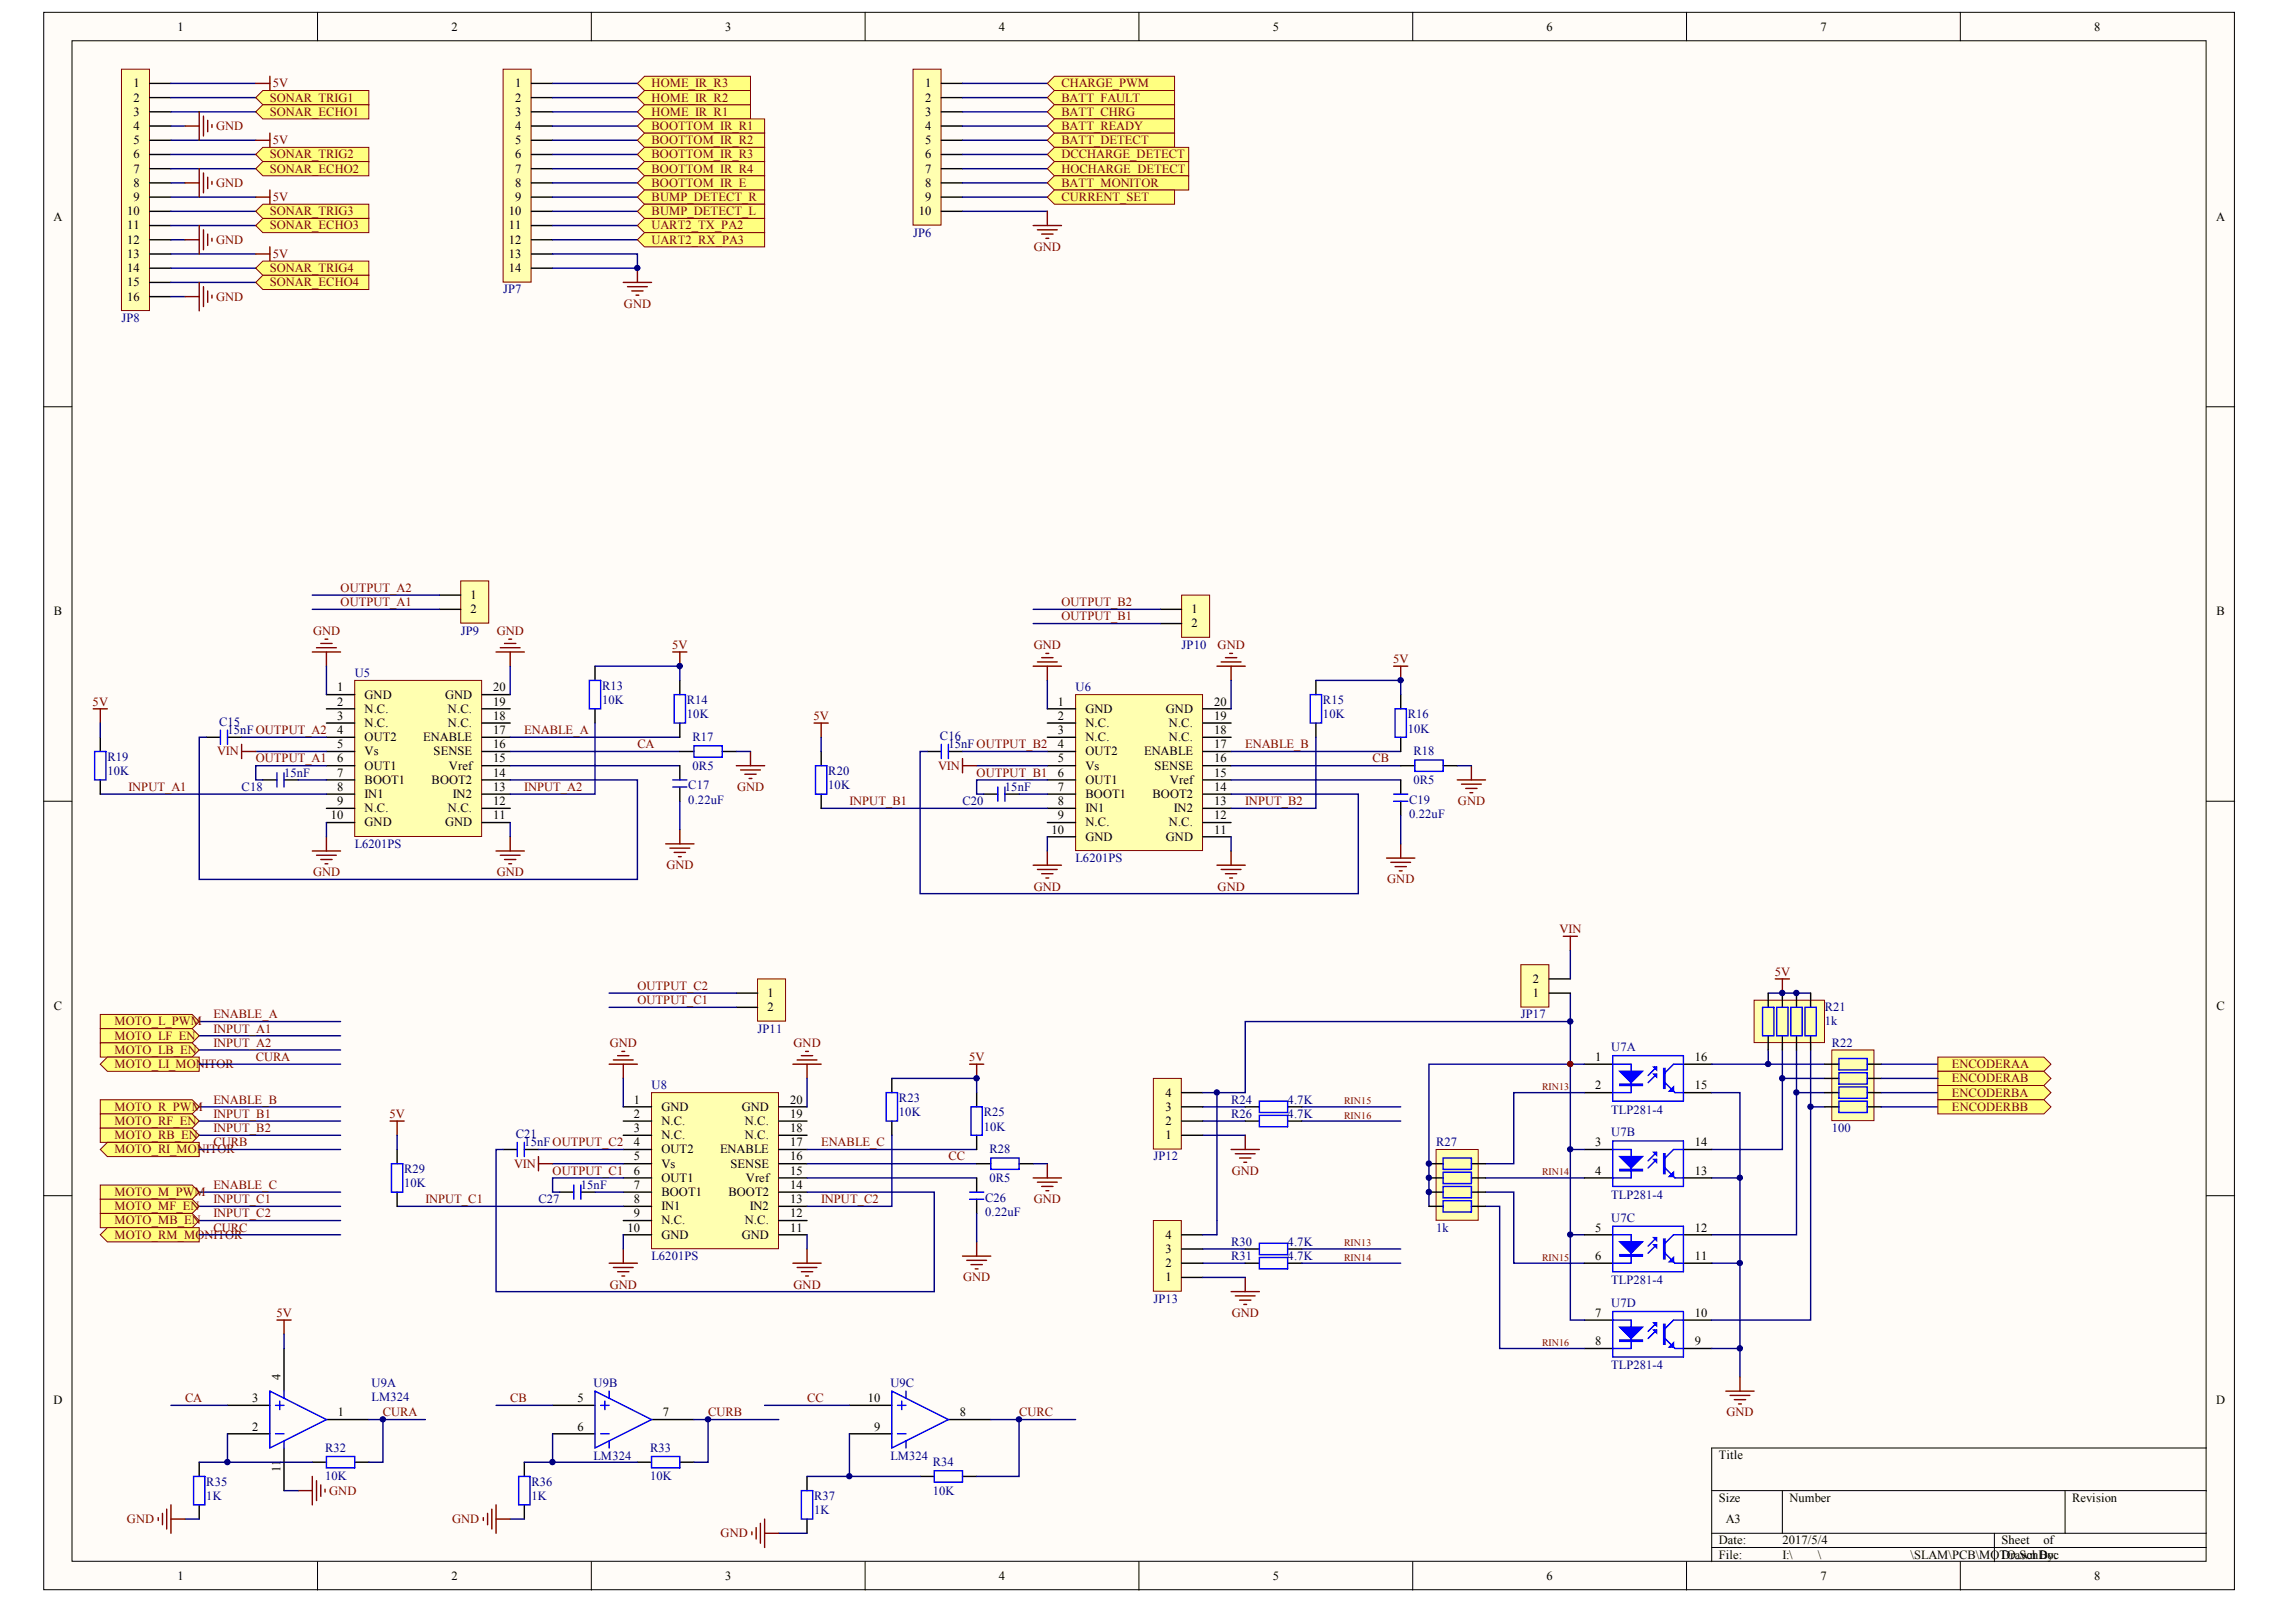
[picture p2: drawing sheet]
<svg xmlns="http://www.w3.org/2000/svg" width="289mm" height="202mm" viewBox="0 0 289 202" stroke-linecap="round" stroke-linejoin="round" font-family="sans-serif">
<defs><g id="words">
<g font-size="1.6">
<text x="22.4" y="3.8">1</text>
<text x="56.8" y="3.8">2</text>
<text x="91.3" y="3.8">3</text>
<text x="125.8" y="3.8">4</text>
<text x="160.2" y="3.8">5</text>
<text x="194.7" y="3.8">6</text>
<text x="229.2" y="3.8">7</text>
<text x="263.6" y="3.8">8</text>
<text x="16.8" y="11">1</text>
<text x="64.9" y="11">1</text>
<text x="116.5" y="11">1</text>
<text x="16.8" y="12.8">2</text>
<text x="16.8" y="14.6">3</text>
<text x="16.8" y="16.4">4</text>
<text x="64.9" y="12.8">2</text>
<text x="64.9" y="14.6">3</text>
<text x="64.9" y="16.4">4</text>
<text x="116.5" y="12.8">2</text>
<text x="116.5" y="14.6">3</text>
<text x="116.5" y="16.4">4</text>
<text x="16.8" y="18.1">5</text>
<text x="16.8" y="19.9">6</text>
<text x="16.8" y="21.7">7</text>
<text x="16.8" y="23.5">8</text>
<text x="64.9" y="18.1">5</text>
<text x="64.9" y="19.9">6</text>
<text x="64.9" y="21.7">7</text>
<text x="64.9" y="23.5">8</text>
<text x="116.5" y="18.1">5</text>
<text x="116.5" y="19.9">6</text>
<text x="116.5" y="21.7">7</text>
<text x="116.5" y="23.5">8</text>
<text x="6.8" y="27.8">A</text>
<text x="16" y="27.1">10</text>
<text x="16" y="28.9">11</text>
<text x="16.8" y="25.3">9</text>
<text x="64.1" y="27.1">10</text>
<text x="64.1" y="28.9">11</text>
<text x="64.9" y="25.3">9</text>
<text x="115.7" y="27.1">10</text>
<text x="116.5" y="25.3">9</text>
<text x="279" y="27.8">A</text>
<text x="16" y="30.7">12</text>
<text x="16" y="32.5">13</text>
<text x="16" y="34.2">14</text>
<text x="64.1" y="30.7">12</text>
<text x="64.1" y="32.5">13</text>
<text x="64.1" y="34.2">14</text>
<text x="16" y="36">15</text>
<text x="16" y="37.8">16</text>
<text x="6.8" y="77.4">B</text>
<text x="59.2" y="75.4">1</text>
<text x="59.2" y="77.2">2</text>
<text x="150" y="77.2">1</text>
<text x="279" y="77.4">B</text>
<text x="150" y="79">2</text>
<text x="42.4" y="87">1</text>
<text x="42.4" y="88.8">2</text>
<text x="45.9" y="87.9">GND</text>
<text x="45.9" y="89.7">N.C.</text>
<text x="56" y="87.9">GND</text>
<text x="56.4" y="89.7">N.C.</text>
<text x="62.1" y="88.8">19</text>
<text x="62.1" y="87">20</text>
<text x="133.2" y="88.8">1</text>
<text x="136.7" y="89.7">GND</text>
<text x="146.8" y="89.7">GND</text>
<text x="152.9" y="88.8">20</text>
<text x="42.4" y="90.6">3</text>
<text x="42.4" y="92.4">4</text>
<text x="42.4" y="94.2">5</text>
<text x="42.4" y="96">6</text>
<text x="45.9" y="91.5">N.C.</text>
<text x="45.9" y="93.3">OUT2</text>
<text x="45.9" y="95.1">Vs</text>
<text x="53.3" y="93.3">ENABLE</text>
<text x="54.6" y="95.1">SENSE</text>
<text x="56.4" y="91.5">N.C.</text>
<text x="62.1" y="96">15</text>
<text x="62.1" y="94.2">16</text>
<text x="62.1" y="92.4">17</text>
<text x="62.1" y="90.6">18</text>
<text x="133.2" y="90.6">2</text>
<text x="133.2" y="92.4">3</text>
<text x="133.2" y="94.2">4</text>
<text x="133.2" y="96">5</text>
<text x="136.7" y="91.5">N.C.</text>
<text x="136.7" y="93.3">N.C.</text>
<text x="136.7" y="95.1">OUT2</text>
<text x="144" y="95.1">ENABLE</text>
<text x="147.2" y="93.3">N.C.</text>
<text x="147.2" y="91.5">N.C.</text>
<text x="152.9" y="96">16</text>
<text x="152.9" y="94.2">17</text>
<text x="152.9" y="92.4">18</text>
<text x="152.9" y="90.6">19</text>
<text x="42.4" y="97.8">7</text>
<text x="42.4" y="99.5">8</text>
<text x="42.4" y="101.3">9</text>
<text x="45.9" y="96.9">OUT1</text>
<text x="45.9" y="98.7">BOOT1</text>
<text x="45.9" y="100.4">IN1</text>
<text x="54.3" y="98.7">BOOT2</text>
<text x="56.5" y="96.9">Vref</text>
<text x="57" y="100.4">IN2</text>
<text x="62.1" y="101.3">12</text>
<text x="62.1" y="99.5">13</text>
<text x="62.1" y="97.8">14</text>
<text x="133.2" y="97.8">6</text>
<text x="133.2" y="99.5">7</text>
<text x="133.2" y="101.3">8</text>
<text x="136.7" y="96.9">Vs</text>
<text x="136.7" y="98.7">OUT1</text>
<text x="136.7" y="100.4">BOOT1</text>
<text x="145.1" y="100.4">BOOT2</text>
<text x="145.3" y="96.9">SENSE</text>
<text x="147.3" y="98.7">Vref</text>
<text x="152.9" y="101.3">13</text>
<text x="152.9" y="99.5">14</text>
<text x="152.9" y="97.8">15</text>
<text x="41.6" y="103.1">10</text>
<text x="45.9" y="102.2">N.C.</text>
<text x="45.9" y="104">GND</text>
<text x="56" y="104">GND</text>
<text x="56.4" y="102.2">N.C.</text>
<text x="62.1" y="103.1">11</text>
<text x="132.4" y="104.9">10</text>
<text x="133.2" y="103.1">9</text>
<text x="136.7" y="102.2">IN1</text>
<text x="136.7" y="104">N.C.</text>
<text x="136.7" y="105.8">GND</text>
<text x="146.8" y="105.8">GND</text>
<text x="147.2" y="104">N.C.</text>
<text x="147.8" y="102.2">IN2</text>
<text x="152.9" y="104.9">11</text>
<text x="152.9" y="103.1">12</text>
<text x="96.6" y="125.5">1</text>
<text x="193" y="125.5">1</text>
<text x="193" y="123.7">2</text>
<text x="6.8" y="127.1">C</text>
<text x="96.6" y="127.3">2</text>
<text x="279" y="127.1">C</text>
<text x="200.8" y="133.5">1</text>
<text x="200.8" y="137.1">2</text>
<text x="213.4" y="133.5">16</text>
<text x="213.4" y="137.1">15</text>
<text x="79.8" y="138.9">1</text>
<text x="79.8" y="140.7">2</text>
<text x="79.8" y="142.5">3</text>
<text x="83.3" y="139.8">GND</text>
<text x="83.3" y="141.6">N.C.</text>
<text x="83.3" y="143.4">N.C.</text>
<text x="93.4" y="139.8">GND</text>
<text x="93.8" y="143.4">N.C.</text>
<text x="93.8" y="141.6">N.C.</text>
<text x="99.5" y="142.5">18</text>
<text x="99.5" y="140.7">19</text>
<text x="99.5" y="138.9">20</text>
<text x="146.7" y="143.4">1</text>
<text x="146.7" y="141.6">2</text>
<text x="146.7" y="139.8">3</text>
<text x="146.7" y="138">4</text>
<text x="79.8" y="144.3">4</text>
<text x="79.8" y="146.1">5</text>
<text x="79.8" y="147.9">6</text>
<text x="79.8" y="149.6">7</text>
<text x="83.3" y="145.2">OUT2</text>
<text x="83.3" y="147">Vs</text>
<text x="83.3" y="148.8">OUT1</text>
<text x="90.7" y="145.2">ENABLE</text>
<text x="92" y="147">SENSE</text>
<text x="93.9" y="148.8">Vref</text>
<text x="99.5" y="149.6">14</text>
<text x="99.5" y="147.9">15</text>
<text x="99.5" y="146.1">16</text>
<text x="99.5" y="144.3">17</text>
<text x="200.8" y="144.3">3</text>
<text x="200.8" y="147.9">4</text>
<text x="213.4" y="144.3">14</text>
<text x="213.4" y="147.9">13</text>
<text x="79" y="155">10</text>
<text x="79.8" y="151.4">8</text>
<text x="79.8" y="153.2">9</text>
<text x="83.3" y="150.5">BOOT1</text>
<text x="83.3" y="152.3">IN1</text>
<text x="83.3" y="154.1">N.C.</text>
<text x="83.3" y="155.9">GND</text>
<text x="91.7" y="150.5">BOOT2</text>
<text x="93.4" y="155.9">GND</text>
<text x="93.8" y="154.1">N.C.</text>
<text x="94.4" y="152.3">IN2</text>
<text x="99.5" y="155">11</text>
<text x="99.5" y="153.2">12</text>
<text x="99.5" y="151.4">13</text>
<text x="146.7" y="155.9">4</text>
<text x="200.8" y="155">5</text>
<text x="213.4" y="155">12</text>
<text x="146.7" y="161.3">1</text>
<text x="146.7" y="159.5">2</text>
<text x="146.7" y="157.7">3</text>
<text x="200.8" y="158.6">6</text>
<text x="213.4" y="158.6">11</text>
<text x="200.8" y="165.7">7</text>
<text x="213.4" y="165.7">10</text>
<text x="35.3" y="173.7" transform="rotate(-90 35.3 173.7)">4</text>
<text x="200.8" y="169.3">8</text>
<text x="213.4" y="169.3">9</text>
<text x="6.7" y="176.7">D</text>
<text x="31.8" y="176.5">3</text>
<text x="42.5" y="178.3">1</text>
<text x="72.7" y="176.5">5</text>
<text x="83.4" y="178.3">7</text>
<text x="109.3" y="176.5">10</text>
<text x="120.8" y="178.3">8</text>
<text x="279" y="176.7">D</text>
<text x="31.8" y="180.1">2</text>
<text x="35.3" y="185.3" transform="rotate(-90 35.3 185.3)">11</text>
<text x="72.7" y="180.1">6</text>
<text x="110.1" y="180.1">9</text>
<text x="216.4" y="183.7">Title</text>
<text x="216.4" y="189">Size</text>
<text x="217.3" y="191.7">A3</text>
<text x="225.3" y="189">Number</text>
<text x="260.9" y="189">Revision</text>
<text x="216.4" y="194.4">Date:</text>
<text x="216.4" y="196.2">File:</text>
<text x="224.4" y="194.4">2017/5/4</text>
<text x="224.4" y="196.2">I:\</text>
<text x="228.9" y="196.2">\</text>
<text x="240.5" y="196.2">\SLAM\PCB\MOTDrawn Byc</text>
<text x="252" y="194.4">Sheet</text>
<text x="252.7" y="196.2">O.SchDo:</text>
<text x="257.2" y="194.4">of</text>
<text x="22.4" y="198.9">1</text>
<text x="56.8" y="198.9">2</text>
<text x="91.3" y="198.9">3</text>
<text x="125.8" y="198.9">4</text>
<text x="160.2" y="198.9">5</text>
<text x="194.7" y="198.9">6</text>
<text x="229.2" y="198.9">7</text>
<text x="263.6" y="198.9">8</text>
</g>
<g font-size="1.6" fill="#800000">
<text x="34.3" y="11">5V</text>
<text x="82" y="11">HOME_IR_R3</text>
<text x="133.6" y="11">CHARGE_PWM</text>
<text x="27.2" y="16.4">GND</text>
<text x="34" y="12.8">SONAR_TRIG1</text>
<text x="34" y="14.6">SONAR_ECHO1</text>
<text x="82" y="14.6">HOME_IR_R1</text>
<text x="82" y="12.8">HOME_IR_R2</text>
<text x="82" y="16.4">BOOTTOM_IR_R1</text>
<text x="133.6" y="12.8">BATT_FAULT</text>
<text x="133.6" y="14.6">BATT_CHRG</text>
<text x="133.6" y="16.4">BATT_READY</text>
<text x="27.2" y="23.5">GND</text>
<text x="34" y="19.9">SONAR_TRIG2</text>
<text x="34" y="21.7">SONAR_ECHO2</text>
<text x="34.3" y="18.1">5V</text>
<text x="82" y="18.1">BOOTTOM_IR_R2</text>
<text x="82" y="19.9">BOOTTOM_IR_R3</text>
<text x="82" y="21.7">BOOTTOM_IR_R4</text>
<text x="82" y="23.5">BOOTTOM_IR_E</text>
<text x="133.6" y="18.1">BATT_DETECT</text>
<text x="133.6" y="19.9">DCCHARGE_DETECT</text>
<text x="133.6" y="21.7">HOCHARGE_DETECT</text>
<text x="133.6" y="23.5">BATT_MONITOR</text>
<text x="34" y="27.1">SONAR_TRIG3</text>
<text x="34" y="28.9">SONAR_ECHO3</text>
<text x="34.3" y="25.3">5V</text>
<text x="82" y="25.3">BUMP_DETECT_R</text>
<text x="82" y="27.1">BUMP_DETECT_L</text>
<text x="82" y="28.9">UART2_TX_PA2</text>
<text x="133.6" y="25.3">CURRENT_SET</text>
<text x="27.2" y="30.7">GND</text>
<text x="34" y="34.2">SONAR_TRIG4</text>
<text x="34.3" y="32.5">5V</text>
<text x="82" y="30.7">UART2_RX_PA3</text>
<text x="130.2" y="31.6">GND</text>
<text x="27.2" y="37.8">GND</text>
<text x="34" y="36">SONAR_ECHO4</text>
<text x="78.6" y="38.7">GND</text>
<text x="42.9" y="76.3">OUTPUT_A1</text>
<text x="42.9" y="74.5">OUTPUT_A2</text>
<text x="133.6" y="76.3">OUTPUT_B2</text>
<text x="39.4" y="79.9">GND</text>
<text x="62.5" y="79.9">GND</text>
<text x="84.6" y="81.7">5V</text>
<text x="130.2" y="81.7">GND</text>
<text x="133.6" y="78.1">OUTPUT_B1</text>
<text x="153.3" y="81.7">GND</text>
<text x="175.4" y="83.4">5V</text>
<text x="11.7" y="88.8">5V</text>
<text x="27.3" y="95.1">VIN</text>
<text x="32.2" y="96">OUTPUT_A1</text>
<text x="66" y="92.4">ENABLE_A</text>
<text x="80.2" y="94.2">CA</text>
<text x="102.4" y="90.6">5V</text>
<text x="156.8" y="94.2">ENABLE_B</text>
<text x="172.8" y="96">CB</text>
<text x="16.2" y="99.5">INPUT_A1</text>
<text x="66" y="99.5">INPUT_A2</text>
<text x="92.8" y="99.6">GND</text>
<text x="106.9" y="101.3">INPUT_B1</text>
<text x="118.1" y="96.9">VIN</text>
<text x="123" y="97.8">OUTPUT_B1</text>
<text x="156.8" y="101.3">INPUT_B2</text>
<text x="183.5" y="101.4">GND</text>
<text x="39.4" y="110.3">GND</text>
<text x="62.5" y="110.3">GND</text>
<text x="83.9" y="109.4">GND</text>
<text x="130.2" y="112.1">GND</text>
<text x="153.3" y="112.1">GND</text>
<text x="174.6" y="111.2">GND</text>
<text x="196.3" y="117.4">VIN</text>
<text x="80.2" y="124.6">OUTPUT_C2</text>
<text x="223.4" y="122.8">5V</text>
<text x="14.4" y="129.1">MOTO_L_PWM</text>
<text x="14.4" y="130.9">MOTO_LF_EN</text>
<text x="26.9" y="130">INPUT_A1</text>
<text x="26.9" y="131.8">INPUT_A2</text>
<text x="26.9" y="128.2">ENABLE_A</text>
<text x="76.8" y="131.8">GND</text>
<text x="80.2" y="126.4">OUTPUT_C1</text>
<text x="99.9" y="131.8">GND</text>
<text x="14.4" y="132.6">MOTO_LB_EN</text>
<text x="14.4" y="134.4">MOTO_LI_MONITOR</text>
<text x="32.2" y="133.5">CURA</text>
<text x="122" y="133.5">5V</text>
<text x="245.7" y="134.4">ENCODERAA</text>
<text x="245.7" y="136.2">ENCODERAB</text>
<text x="14.4" y="139.8">MOTO_R_PWM</text>
<text x="14.4" y="141.6">MOTO_RF_EN</text>
<text x="14.4" y="143.4">MOTO_RB_EN</text>
<text x="26.9" y="140.7">INPUT_B1</text>
<text x="26.9" y="142.5">INPUT_B2</text>
<text x="26.9" y="138.9">ENABLE_B</text>
<text x="49" y="140.7">5V</text>
<text x="245.7" y="138">ENCODERBA</text>
<text x="245.7" y="139.8">ENCODERBB</text>
<text x="14.4" y="145.2">MOTO_RI_MONITOR</text>
<text x="26.9" y="149.6">ENABLE_C</text>
<text x="26.9" y="144.3">CURB</text>
<text x="64.7" y="147">VIN</text>
<text x="69.6" y="147.9">OUTPUT_C1</text>
<text x="103.4" y="144.3">ENABLE_C</text>
<text x="119.4" y="146.1">CC</text>
<text x="155.1" y="147.9">GND</text>
<text x="14.4" y="150.5">MOTO_M_PWM</text>
<text x="14.4" y="152.3">MOTO_MF_EN</text>
<text x="14.4" y="154.1">MOTO_MB_EN</text>
<text x="14.4" y="155.9">MOTO_RM_MONITOR</text>
<text x="26.9" y="151.4">INPUT_C1</text>
<text x="26.9" y="153.2">INPUT_C2</text>
<text x="26.9" y="155">CURC</text>
<text x="53.6" y="151.4">INPUT_C1</text>
<text x="103.4" y="151.4">INPUT_C2</text>
<text x="130.2" y="151.5">GND</text>
<text x="121.3" y="161.3">GND</text>
<text x="34.8" y="165.7">5V</text>
<text x="76.8" y="162.2">GND</text>
<text x="99.9" y="162.2">GND</text>
<text x="155.1" y="165.8">GND</text>
<text x="23.3" y="176.5">CA</text>
<text x="48.2" y="178.3">CURA</text>
<text x="64.2" y="176.5">CB</text>
<text x="89.1" y="178.3">CURB</text>
<text x="101.6" y="176.5">CC</text>
<text x="128.3" y="178.3">CURC</text>
<text x="217.4" y="178.3">GND</text>
<text x="16" y="191.7">GND</text>
<text x="41.5" y="188.1">GND</text>
<text x="56.9" y="191.7">GND</text>
<text x="90.7" y="193.5">GND</text>
</g>
<g font-size="1.6" fill="#000080">
<text x="114.9" y="29.8">JP6</text>
<text x="15.3" y="40.5">JP8</text>
<text x="63.3" y="36.9">JP7</text>
<text x="58" y="79.9">JP9</text>
<text x="148.8" y="81.7">JP10</text>
<text x="44.7" y="85.2">U5</text>
<text x="75.8" y="86.8">R13</text>
<text x="75.8" y="88.6">10K</text>
<text x="86.5" y="88.6">R14</text>
<text x="135.4" y="87">U6</text>
<text x="166.6" y="88.6">R15</text>
<text x="13.5" y="95.8">R19</text>
<text x="27.6" y="91.3">C15</text>
<text x="28.6" y="92.4">15nF OUTPUT_A2</text>
<text x="86.5" y="90.4">10K</text>
<text x="87.2" y="93.3">R17</text>
<text x="118.3" y="93.1">C16</text>
<text x="119.4" y="94.2">15nF OUTPUT_B2</text>
<text x="166.6" y="90.4">10K</text>
<text x="177.2" y="90.4">R16</text>
<text x="177.2" y="92.2">10K</text>
<text x="177.9" y="95.1">R18</text>
<text x="13.5" y="97.6">10K</text>
<text x="30.4" y="99.5">C18</text>
<text x="35.8" y="97.8">15nF</text>
<text x="86.7" y="99.4">C17</text>
<text x="86.7" y="101.2">0.22uF</text>
<text x="87.2" y="96.9">0R5</text>
<text x="104.3" y="97.6">R20</text>
<text x="104.3" y="99.4">10K</text>
<text x="121.2" y="101.3">C20</text>
<text x="126.5" y="99.5">15nF</text>
<text x="177.4" y="101.2">C19</text>
<text x="177.9" y="98.7">0R5</text>
<text x="44.7" y="106.7">L6201PS</text>
<text x="177.4" y="102.9">0.22uF</text>
<text x="135.4" y="108.5">L6201PS</text>
<text x="95.4" y="130">JP11</text>
<text x="191.5" y="128.2">JP17</text>
<text x="229.7" y="127.3">R21</text>
<text x="229.7" y="129.1">1k</text>
<text x="230.6" y="131.8">R22</text>
<text x="82" y="137.1">U8</text>
<text x="202.9" y="132.3">U7A</text>
<text x="64.9" y="143.2">C21</text>
<text x="113.2" y="138.7">R23</text>
<text x="113.2" y="140.5">10K</text>
<text x="123.8" y="140.5">R25</text>
<text x="123.8" y="142.3">10K</text>
<text x="155" y="138.9">R24</text>
<text x="155" y="140.7">R26</text>
<text x="162.1" y="138.9">4.7K</text>
<text x="162.1" y="140.7">4.7K</text>
<text x="202.9" y="140.2">TLP281-4</text>
<text x="202.9" y="143">U7B</text>
<text x="230.6" y="142.5">100</text>
<text x="50.9" y="147.7">R29</text>
<text x="50.9" y="149.5">10K</text>
<text x="66" y="144.3">15nF OUTPUT_C2</text>
<text x="73.1" y="149.6">15nF</text>
<text x="124.6" y="145.2">R28</text>
<text x="124.6" y="148.8">0R5</text>
<text x="145.2" y="146.1">JP12</text>
<text x="180.8" y="144.3">R27</text>
<text x="67.8" y="151.4">C27</text>
<text x="124" y="151.3">C26</text>
<text x="124" y="153">0.22uF</text>
<text x="180.8" y="155">1k</text>
<text x="202.9" y="150.9">TLP281-4</text>
<text x="202.9" y="153.8">U7C</text>
<text x="82" y="158.6">L6201PS</text>
<text x="155" y="156.8">R30</text>
<text x="155" y="158.6">R31</text>
<text x="162.1" y="156.8">4.7K</text>
<text x="162.1" y="158.6">4.7K</text>
<text x="202.9" y="161.6">TLP281-4</text>
<text x="145.2" y="164">JP13</text>
<text x="202.9" y="164.5">U7D</text>
<text x="202.9" y="172.4">TLP281-4</text>
<text x="46.8" y="174.5">U9A</text>
<text x="46.8" y="176.3">LM324</text>
<text x="74.7" y="174.5">U9B</text>
<text x="112.1" y="174.5">U9C</text>
<text x="40.9" y="182.7">R32</text>
<text x="74.7" y="183.8">LM324</text>
<text x="81.8" y="182.7">R33</text>
<text x="112.1" y="183.8">LM324</text>
<text x="117.4" y="184.5">R34</text>
<text x="26" y="187">R35</text>
<text x="26" y="188.8">1K</text>
<text x="40.9" y="186.3">10K</text>
<text x="66.9" y="187">R36</text>
<text x="66.9" y="188.8">1K</text>
<text x="81.8" y="186.3">10K</text>
<text x="102.5" y="188.8">R37</text>
<text x="102.5" y="190.6">1K</text>
<text x="117.4" y="188.1">10K</text>
</g>
<g font-size="1.3" fill="#800000">
<text x="194.1" y="137.2">RIN13</text>
<text x="169.2" y="139">RIN15</text>
<text x="169.2" y="140.8">RIN16</text>
<text x="194.1" y="147.9">RIN14</text>
<text x="169.2" y="156.9">RIN13</text>
<text x="169.2" y="158.7">RIN14</text>
<text x="194.1" y="158.7">RIN15</text>
<text x="194.1" y="169.4">RIN16</text>
</g>
</g></defs>
<g fill="#fffcf8" stroke="#000" stroke-width=".13">
<path d="M5.5 1.6h275.8v198.5h-275.8z"/>
<path d="M9.1 5.1h268.6v191.4h-268.6z"/>
</g>
<g fill="none" stroke="#000" stroke-width=".13">
<path d="M40 1.6v3.5M74.4 1.6v3.5M108.9 1.6v3.5M143.4 1.6v3.5M177.9 1.6v3.5M212.3 1.6v3.5M246.8 1.6v3.5M5.5 51.2h3.6M277.8 51.2h3.5M5.5 100.8h3.6M277.8 100.8h3.5M5.5 150.5h3.6"/>
<path d="M277.8 150.5h3.5M40 196.6v3.5M74.4 196.6v3.5M108.9 196.6v3.5M143.4 196.6v3.5M177.9 196.6v3.5M212.3 196.6v3.5M215.5 187.6h62.3M215.5 193h62.3M215.5 194.8h62.3M224.4 187.6v5.4M246.8 196.6v3.5"/>
<path d="M251.1 193v3.6M260 187.6v5.4M277.8 182.3h-62.3v14.3"/>
</g>
<circle cx="197.7" cy="133.9" r=".33" fill="#000080" stroke="#000080" stroke-width=".13"/>
<path d="M44.7 85.6h15.9v19.7h-15.9z" fill="#ffffb0" stroke="#800000" stroke-width=".13"/>
<g fill="none" stroke="#000" stroke-width=".18">
<path d="M12.6 92.8v1.8M12.6 98.2v1.8M26 92.8h1.7M28.6 92.8h1.8M33.1 98.2h1.8M35.8 98.2h1.7M41.1 87.4h3.6M41.1 89.2h3.6M41.1 91h3.6M41.1 92.8h3.6M41.1 94.6h3.6M41.1 96.4h3.6"/>
<path d="M41.1 98.2h3.6M41.1 100h3.6M60.7 87.4h3.5M60.7 89.2h3.5M60.7 91h3.5M60.7 92.8h3.5M60.7 94.6h3.5M60.7 96.4h3.5M60.7 98.2h3.5M60.7 100h3.5M74.9 83.9v1.7M74.9 89.2v1.8"/>
<path d="M85.6 94.6h1.8M85.6 85.6v1.8M85.6 91v1.8M85.6 96.4v1.8M85.6 99.1v1.7M90.9 94.6h1.8M41.1 101.7h3.6M41.1 103.5h3.6M60.7 101.7h3.5M60.7 103.5h3.5"/>
</g>
<g fill="none" stroke="#000080" stroke-width=".18">
<path d="M12.6 100h28.5M12.6 91v1.8M26 92.8h-.9v17.9h55.1v-12.5h-16M30.4 92.8h10.7M32.2 94.6h8.9M37.5 98.2h3.6M41.1 96.4h-8.9v1.8h.9M41.1 83.9v3.5M64.2 92.8h21.4M64.2 96.4h21.4M64.2 94.6h21.4M64.2 83.9v3.5"/>
<path d="M74.9 91v9h-10.7M92.7 94.6h1.8M41.1 103.5v1.8M64.2 103.5v1.8M85.6 100.8v3.6"/>
</g>
<path d="M11.9 94.6h1.4v3.6h-1.4zM27.7 91.9v1.8M28.6 91.9v1.8M34.9 97.3v1.8M35.8 97.3v1.8M74.2 85.6h1.4v3.6h-1.4zM84.7 99.1h1.8M84.7 98.2h1.8M84.9 87.4h1.4v3.6h-1.4zM87.4 93.9h3.5v1.4h-3.5z" fill="none" stroke="#00f" stroke-width=".18"/>
<g fill="none" stroke="#800000" stroke-width=".18">
<path d="M11.7 89.2h1.8M12.6 89.2v1.8M30.4 93.7v1.8M30.4 94.6h1.8M39.3 82.1h3.6M39.9 81.5h2.4M40.4 81h1.4M40.9 80.5h.4M41.1 82.1v1.8M62.5 82.1h3.5M63 81.5h2.5M63.5 81h1.4"/>
<path d="M64.1 80.5h.3M64.2 82.1v1.8M84.7 82.1h1.8M85.6 82.1v1.8M92.7 96.4h3.6M93.2 96.9h2.5M93.8 97.4h1.4M94.3 98h.4M94.5 94.6v1.8M39.3 107.1h3.6M39.9 107.6h2.4M40.4 108.2h1.4"/>
<path d="M40.9 108.7h.4M41.1 105.3v1.8M62.5 107.1h3.5M63 107.6h2.5M63.5 108.2h1.4M64.1 108.7h.3M64.2 105.3v1.8M83.8 106.2h3.6M84.3 106.8h2.5M84.9 107.3h1.4M85.4 107.8h.4M85.6 104.4v1.8"/>
</g>
<path d="M58 73.1h3.5v5.3h-3.5z" fill="#ffffb0" stroke="#800000" stroke-width=".13"/>
<path d="M55.3 74.9h2.7M55.3 76.7h2.7" fill="none" stroke="#000" stroke-width=".18"/>
<path d="M39.3 74.9h16M39.3 76.7h16M25.1 128.6h17.8M25.1 132.2h17.8M25.1 130.4h17.8" fill="none" stroke="#000080" stroke-width=".18"/>
<g fill="#ffff80" stroke="#800000" stroke-width=".13">
<path d="M12.6 127.7h11.6l.9 .9-.9 .9h-11.6z" fill-rule="evenodd"/>
<path d="M12.6 129.5h11.6l.9 .9-.9 .9h-11.6z" fill-rule="evenodd"/>
<path d="M12.6 131.3h11.6l.9 .9-.9 .9h-11.6z" fill-rule="evenodd"/>
</g>
<path d="M135.4 87.4h16v19.7h-16z" fill="#ffffb0" stroke="#800000" stroke-width=".13"/>
<g fill="none" stroke="#000" stroke-width=".18">
<path d="M103.4 94.6v1.8M103.4 100v1.7M116.7 94.6h1.8M119.4 94.6h1.8M123.8 100h1.8M126.5 100h1.8M131.9 89.2h3.5M131.9 91h3.5M131.9 92.8h3.5M131.9 94.6h3.5M131.9 96.4h3.5M131.9 98.2h3.5"/>
<path d="M131.9 100h3.5M151.4 89.2h3.6M151.4 91h3.6M151.4 92.8h3.6M151.4 94.6h3.6M151.4 96.4h3.6M151.4 98.2h3.6M151.4 100h3.6M165.7 85.6v1.8M165.7 91v1.8M176.3 96.4h1.8M176.3 87.4v1.8"/>
<path d="M176.3 92.8v1.8M176.3 98.2v1.8M181.7 96.4h1.8M131.9 101.7h3.5M131.9 103.5h3.5M131.9 105.3h3.5M151.4 101.7h3.6M151.4 103.5h3.6M151.4 105.3h3.6M176.3 100.8v1.8"/>
</g>
<g fill="none" stroke="#000080" stroke-width=".18">
<path d="M103.4 92.8v1.8M116.7 94.6h-.9v17.9h55.2v-12.5h-16M121.2 94.6h10.7M123 96.4h8.9M128.3 100h3.6M131.9 98.2h-8.9v1.8h.8M131.9 85.6v3.6M155 94.6h21.3M155 98.2h21.3M155 96.4h21.3M155 85.6v3.6M165.7 92.8v8.9h-10.7"/>
<path d="M183.5 96.4h1.7M103.4 101.7h28.5M131.9 105.3v1.8M155 105.3v1.8M176.3 102.6v3.6"/>
</g>
<path d="M102.7 96.4h1.4v3.6h-1.4zM118.5 93.7v1.8M119.4 93.7v1.8M125.6 99.1v1.7M126.5 99.1v1.7M165 87.4h1.4v3.6h-1.4zM175.5 100h1.7M175.6 89.2h1.5v3.6h-1.5zM178.1 95.7h3.6v1.4h-3.6zM175.5 100.8h1.7" fill="none" stroke="#00f" stroke-width=".18"/>
<g fill="none" stroke="#800000" stroke-width=".18">
<path d="M102.5 91h1.8M103.4 91v1.8M121.2 95.5v1.8M121.2 96.4h1.8M130.1 83.9h3.5M130.6 83.3h2.5M131.1 82.8h1.5M131.7 82.2h.3M131.9 83.9v1.7M153.2 83.9h3.6M153.7 83.3h2.5M154.3 82.8h1.4"/>
<path d="M154.8 82.2h.4M155 83.9v1.7M175.5 83.9h1.7M176.3 83.9v1.7M183.5 98.2h3.5M184 98.7h2.5M184.5 99.2h1.4M185.1 99.8h.3M185.2 96.4v1.8M130.1 108.9h3.5M130.6 109.4h2.5M131.1 110h1.5"/>
<path d="M131.7 110.5h.3M131.9 107.1v1.8M153.2 108.9h3.6M153.7 109.4h2.5M154.3 110h1.4M154.8 110.5h.4M155 107.1v1.8M174.6 108h3.5M175.1 108.5h2.5M175.6 109.1h1.5M176.2 109.6h.3M176.3 106.2v1.8"/>
</g>
<path d="M148.8 74.9h3.5v5.3h-3.5z" fill="#ffffb0" stroke="#800000" stroke-width=".13"/>
<path d="M146.1 76.7h2.7M146.1 78.5h2.7" fill="none" stroke="#000" stroke-width=".18"/>
<path d="M130.1 76.7h16M130.1 78.5h16" fill="none" stroke="#000080" stroke-width=".18"/>
<path d="M82 137.5h16v19.7h-16z" fill="#ffffb0" stroke="#800000" stroke-width=".13"/>
<g fill="none" stroke="#000" stroke-width=".18">
<path d="M78.5 139.3h3.5M98 139.3h3.6M112.3 135.7v1.8M123 137.5v1.8M50 144.7v1.8M50 150v1.8M63.3 144.7h1.8M66 144.7h1.8M70.5 150h1.7M73.1 150h1.8M78.5 141.1h3.5M78.5 142.9h3.5"/>
<path d="M78.5 144.7h3.5M78.5 146.5h3.5M78.5 148.3h3.5M78.5 150h3.5M78.5 151.8h3.5M78.5 153.6h3.5M78.5 155.4h3.5M98 141.1h3.6M98 142.9h3.6M98 144.7h3.6M98 146.5h3.6M98 148.3h3.6"/>
<path d="M98 150h3.6M98 151.8h3.6M98 153.6h3.6M98 155.4h3.6M112.3 141.1v1.8M123 146.5h1.7M123 142.9v1.8M123 148.3v1.7M123 150.9v1.8M128.3 146.5h1.8"/>
</g>
<g fill="none" stroke="#000080" stroke-width=".18">
<path d="M78.5 135.7v3.6M101.6 135.7v3.6M50 151.8h28.5M50 142.9v1.8M63.3 144.7h-.8v17.9h55.1v-12.6h-16M67.8 144.7h10.7M69.6 146.5h8.9M74.9 150h3.6M78.5 148.3h-8.9v1.7h.9M78.5 155.4v1.8M101.6 144.7h21.4M101.6 148.3h21.4"/>
<path d="M101.6 146.5h21.4M101.6 155.4v1.8M112.3 142.9v8.9h-10.7M123 152.7v3.6M130.1 146.5h1.8"/>
</g>
<path d="M111.6 137.5h1.4v3.6h-1.4zM122.2 139.3h1.5v3.6h-1.5zM49.3 146.5h1.4v3.5h-1.4zM65.1 143.8v1.8M66 143.8v1.8M72.2 149.2v1.7M73.1 149.2v1.7M122.1 150.9h1.7M122.1 150h1.7M124.7 145.8h3.6v1.4h-3.6z" fill="none" stroke="#00f" stroke-width=".18"/>
<g fill="none" stroke="#800000" stroke-width=".18">
<path d="M76.7 133.9h3.5M77.2 133.4h2.5M77.8 132.9h1.4M78.3 132.3h.3M78.5 133.9v1.8M99.8 133.9h3.6M100.4 133.4h2.4M100.9 132.9h1.4M101.4 132.3h.4M101.6 133.9v1.8M122.1 133.9h1.7M123 133.9v1.8"/>
<path d="M49.1 141.1h1.8M50 141.1v1.8M67.8 145.6v1.8M67.8 146.5h1.8M76.7 159h3.5M77.2 159.5h2.5M78.5 157.2v1.8M99.8 159h3.6M100.4 159.5h2.4M101.6 157.2v1.8M121.2 158.1h3.5M121.7 158.6h2.5"/>
<path d="M122.2 159.2h1.5M122.8 159.7h.3M123 156.3v1.8M130.1 148.3h3.5M130.6 148.8h2.5M131.1 149.3h1.5M131.7 149.9h.3M131.9 146.5v1.8M77.8 160.1h1.4M78.3 160.6h.3M100.9 160.1h1.4M101.4 160.6h.4"/>
</g>
<path d="M95.4 123.2h3.5v5.3h-3.5z" fill="#ffffb0" stroke="#800000" stroke-width=".13"/>
<path d="M92.7 125h2.7M92.7 126.8h2.7" fill="none" stroke="#000" stroke-width=".18"/>
<path d="M25.1 139.3h17.8M76.7 125h16M76.7 126.8h16M25.1 142.9h17.8M25.1 141.1h17.8" fill="none" stroke="#000080" stroke-width=".18"/>
<g fill="#ffff80" stroke="#800000" stroke-width=".13">
<path d="M12.6 138.4h11.6l.9 .9-.9 .9h-11.6z" fill-rule="evenodd"/>
<path d="M12.6 140.2h11.6l.9 .9-.9 .9h-11.6z" fill-rule="evenodd"/>
<path d="M12.6 142h11.6l.9 .9-.9 .9h-11.6z" fill-rule="evenodd"/>
</g>
<path d="M25.1 150h17.8M25.1 153.6h17.8M25.1 151.8h17.8" fill="none" stroke="#000080" stroke-width=".18"/>
<g fill="#ffff80" stroke="#800000" stroke-width=".13">
<path d="M12.6 149.2h11.6l.9 .8-.9 .9h-11.6z" fill-rule="evenodd"/>
<path d="M12.6 150.9h11.6l.9 .9-.9 .9h-11.6z" fill-rule="evenodd"/>
<path d="M12.6 152.7h11.6l.9 .9-.9 .9h-11.6z" fill-rule="evenodd"/>
</g>
<g fill="none" stroke="#000" stroke-width=".18">
<path d="M28.6 176.9h5.4M35.8 169.7v5.4M41.1 178.7h5.3M69.6 176.9h5.3M82 178.7h5.4M106.9 176.9h5.4M119.4 178.7h5.3M25.1 184v1.8M25.1 189.4v1.8M28.6 180.5h5.4M35.8 182.3v5.3M39.3 184h1.8"/>
<path d="M44.7 184h1.7M66 184v1.8M66 189.4v1.8M69.6 180.5h5.3M80.2 184h1.8M85.6 184h1.8M101.6 185.8v1.8M101.6 191.2v1.8M106.9 180.5h5.4M115.8 185.8h1.8M121.2 185.8h1.8"/>
</g>
<g fill="none" stroke="#00f" stroke-width=".18">
<path d="M34 175.1l7.1 3.6-7.1 3.6zM34.7 176.9h1.1M35.2 176.3v1.1M35.8 175.1v.9M74.9 175.1l7.1 3.6-7.1 3.6zM75.6 176.9h1.1M76.2 176.3v1.1M76.7 175.1v.9M112.3 175.1l7.1 3.6-7.1 3.6zM113 176.9h1.1M113.5 176.3v1.1M114.1 175.1v.9"/>
<path d="M24.4 185.8h1.4v3.6h-1.4zM34.7 180.5h1.1M35.8 181.4v.9M41.1 183.3h3.6v1.5h-3.6zM65.3 185.8h1.4v3.6h-1.4zM75.6 180.5h1.1M76.7 181.4v.9M82 183.3h3.6v1.5h-3.6zM100.9 187.6h1.4v3.6h-1.4zM113 180.5h1.1M114.1 181.4v.9M117.6 185.1h3.6v1.4h-3.6z"/>
</g>
<g fill="none" stroke="#000080" stroke-width=".18">
<path d="M74.9 83.9h10.7v1.7M165.7 85.6h10.6v1.8M21.5 176.9h7.1M35.8 167.9v1.8M46.4 178.7h7.2M48.2 178.7v5.3h-1.8M62.5 176.9h7.1M87.4 178.7h10.6M89.1 178.7v5.3h-1.7M96.3 176.9h10.6M124.7 178.7h10.7M128.3 178.7v7.1h-5.3"/>
<path d="M23.3 191.2h1.8M25.1 184h3.5M35.8 187.6h1.7M64.2 191.2h1.8M66 184h14.2M69.6 180.5v3.5M98 193h3.6M101.6 185.8h14.2M106.9 180.5v5.3"/>
</g>
<g fill="none" stroke="#800000" stroke-width=".18">
<path d="M34.9 166.2h1.7M35.8 166.2v1.7M19.9 191v.4M20.5 190.5v1.4M21 189.9v2.6M21.5 189.4v3.6M21.5 191.2h1.8M37.5 187.6h1.8M39.3 185.8v3.6M39.9 186.4v2.5M40.4 186.9v1.4M40.9 187.4v.4"/>
<path d="M60.8 191v.4M61.4 190.5v1.4M61.9 189.9v2.6M62.5 191.2h1.7M62.5 189.4v3.6M94.7 192.8v.4M95.2 192.3v1.4M95.7 191.7v2.5M96.3 191.2v3.6M96.3 193h1.7"/>
</g>
<g fill="#ffff80" stroke="#800000" stroke-width=".13">
<path d="M13.5 133.1h11.6v1.7h-11.6l-.9-.9z" fill-rule="evenodd"/>
<path d="M13.5 143.8h11.6v1.8h-11.6l-.9-.9z" fill-rule="evenodd"/>
<path d="M13.5 154.5h11.6v1.8h-11.6l-.9-.9z" fill-rule="evenodd"/>
</g>
<g fill="none" stroke="#000080" stroke-width=".18">
<path d="M25.1 133.9h17.8M151.4 139.3h5.4M163.9 139.3h12.4M197.7 125v41.2h1.8M199.5 137.5h-8.9v9h-3.6M199.5 133.9h-19.6v17.9M215.5 137.5h3.5v35.8M215.5 133.9h14.2M222.6 125h5.3M222.6 132.2v1.7M224.4 132.2v12.5h-8.9M224.4 135.7h5.3"/>
<path d="M226.2 132.2v23.2h-10.7M226.2 137.5h3.5M227.9 132.2v34h-12.4M227.9 139.3h1.8M25.1 144.7h17.8M25.1 155.4h17.8M151.4 159h5.4M151.4 141.1h5.4M151.4 142.9h5.4M163.9 141.1h12.4M187 151.8h1.8v17.9h10.7M187 150h3.6v9h8.9"/>
<path d="M187 148.3h12.5M197.7 144.7h1.8M197.7 155.4h1.8M215.5 148.3h3.5M215.5 159h3.5M215.5 169.7h3.5"/>
</g>
<path d="M199.5 133.9h3.5M199.5 137.5h3.5M211.9 133.9h3.6M211.9 137.5h3.6M199.5 144.7h3.5M199.5 148.3h3.5M211.9 144.7h3.6M211.9 148.3h3.6M199.5 166.2h3.5M199.5 169.7h3.5M211.9 166.2h3.6M211.9 169.7h3.6" fill="none" stroke="#000" stroke-width=".18"/>
<g fill="none" stroke="#00f" stroke-width=".18">
<path d="M203 132.9h8.9v5.7h-8.9zM203 133.9h2.3v3.6h-2.3M208.5 135.2l-1 1.1M208.5 134.3l-1 1.1M209.6 136.3l1.3 1.2h1M211.9 133.9h-1.2l-1.1 1.1M203 143.6h8.9v5.7h-8.9zM203 144.7h2.3v3.6h-2.3M208.5 145.9l-1 1.1M208.5 145l-1 1.1M209.6 147l1.3 1.3h1M211.9 144.7h-1.2l-1.1 1.1"/>
<path d="M203 165.1h8.9v5.7h-8.9zM203 166.2h2.3v3.5h-2.3M208.5 167.4l-1 1.1M208.5 166.5l-1 1.1M209.6 168.5l1.3 1.2h1M211.9 166.2h-1.2l-1.1 1"/>
</g>
<g fill="#00f" stroke="#00f" stroke-width=".18">
<path d="M203.9 134.8h2.9l-1.5 1.5z"/>
<path d="M208.2 134.3h.3v.4z"/>
<path d="M208.2 135.2h.3v.4z"/>
<path d="M210.7 136.8v.5h-.5z"/>
<path d="M203.9 167h2.9l-1.5 1.5z"/>
<path d="M208.2 166.5h.3v.4z"/>
<path d="M208.2 167.4h.3v.4z"/>
<path d="M210.7 169v.6h-.5z"/>
<path d="M203.9 145.6h2.9l-1.5 1.4z"/>
<path d="M208.2 145h.3v.4z"/>
<path d="M208.2 145.9h.3v.4z"/>
<path d="M210.7 147.5v.6h-.5z"/>
<path d="M203.9 136.5h2.9v.1h-2.9z" fill-rule="evenodd"/>
<path d="M209.4 134.5h.2v2.5h-.2z" fill-rule="evenodd"/>
<path d="M203.9 168.7h2.9v.1h-2.9z" fill-rule="evenodd"/>
<path d="M209.4 166.7h.2v2.5h-.2z" fill-rule="evenodd"/>
<path d="M203.9 147.2h2.9v.2h-2.9z" fill-rule="evenodd"/>
<path d="M209.4 145.2h.2v2.5h-.2z" fill-rule="evenodd"/>
</g>
<circle cx="197.7" cy="133.9" r=".33" fill="#800000" stroke="#800000" stroke-width=".13"/>
<path d="M155 144.7h3.5M155.5 145.2h2.5M156.1 145.8h1.4M156.6 146.3h.3M156.8 142.9v1.8" fill="none" stroke="#800000" stroke-width=".18"/>
<path d="M180.8 144.7h5.3v8.9h-5.3z" fill="#ffffb0" stroke="#800000" stroke-width=".13"/>
<path d="M179.9 146.5h1.8M179.9 148.3h1.8M179.9 150h1.8M179.9 151.8h1.8M185.2 146.5h1.8M185.2 148.3h1.8M185.2 150h1.8M185.2 151.8h1.8" fill="none" stroke="#000" stroke-width=".18"/>
<path d="M181.7 145.8h3.5v1.4h-3.5zM181.7 147.5h3.5v1.5h-3.5zM181.7 149.3h3.5v1.5h-3.5zM181.7 151.1h3.5v1.5h-3.5z" fill="none" stroke="#00f" stroke-width=".18"/>
<path d="M220.8 125.9h8.9v5.3h-8.9z" fill="#ffffb0" stroke="#800000" stroke-width=".13"/>
<path d="M222.6 125v1.8M222.6 130.4v1.8M224.4 125v1.8M224.4 130.4v1.8M226.2 125v1.8M226.2 130.4v1.8M227.9 125v1.8M227.9 130.4v1.8" fill="none" stroke="#000" stroke-width=".18"/>
<path d="M221.9 126.8h1.4v3.6h-1.4zM223.7 126.8h1.4v3.6h-1.4zM225.5 126.8h1.4v3.6h-1.4zM227.2 126.8h1.5v3.6h-1.5z" fill="none" stroke="#00f" stroke-width=".18"/>
<path d="M230.6 132.2h5.3v8.9h-5.3z" fill="#ffffb0" stroke="#800000" stroke-width=".13"/>
<g fill="none" stroke="#000" stroke-width=".18">
<path d="M156.8 139.3h1.7M162.1 139.3h1.8M229.7 133.9h1.8M229.7 135.7h1.8M229.7 137.5h1.8M229.7 139.3h1.8M235.1 133.9h1.7M235.1 135.7h1.7M235.1 137.5h1.7M235.1 139.3h1.7M156.8 141.1h1.7M156.8 157.2h1.7"/>
<path d="M156.8 159h1.7M162.1 141.1h1.8M162.1 157.2h1.8M162.1 159h1.8M199.5 159h3.5M199.5 155.4h3.5M211.9 159h3.6M211.9 155.4h3.6"/>
</g>
<g fill="none" stroke="#00f" stroke-width=".18">
<path d="M158.5 138.6h3.6v1.4h-3.6zM231.5 133.2h3.6v1.5h-3.6zM231.5 135h3.6v1.5h-3.6zM231.5 136.8h3.6v1.4h-3.6zM231.5 138.6h3.6v1.4h-3.6zM158.5 140.4h3.6v1.4h-3.6zM158.5 156.5h3.6v1.4h-3.6zM158.5 158.3h3.6v1.4h-3.6zM203 154.3h8.9v5.8h-8.9zM203 155.4h2.3v3.6h-2.3M208.5 156.7l-1 1M208.5 155.8l-1 1"/>
<path d="M209.6 157.7l1.3 1.3h1M211.9 155.4h-1.2l-1.1 1.1"/>
</g>
<path d="M236.8 137.5h7.2M236.8 133.9h7.2M163.9 157.2h12.4M163.9 159h12.4" fill="none" stroke="#000080" stroke-width=".18"/>
<g fill="#00f" stroke="#00f" stroke-width=".18">
<path d="M203.9 156.3h2.9l-1.5 1.4z"/>
<path d="M208.2 155.8h.3v.3z"/>
<path d="M208.2 156.7h.3v.3z"/>
<path d="M210.7 158.3v.5h-.5z"/>
<path d="M203.9 157.9h2.9v.2h-2.9z" fill-rule="evenodd"/>
<path d="M209.4 156h.2v2.5h-.2z" fill-rule="evenodd"/>
</g>
<path d="M145.2 135.7h3.5v8.9h-3.5z" fill="#ffffb0" stroke="#800000" stroke-width=".13"/>
<path d="M148.8 139.3h2.6M148.8 137.5h2.6M148.8 142.9h2.6M148.8 141.1h2.6" fill="none" stroke="#000" stroke-width=".18"/>
<path d="M196.8 117.8h1.8M197.7 117.8v1.8" fill="none" stroke="#800000" stroke-width=".18"/>
<path d="M145.2 153.6h3.5v8.9h-3.5z" fill="#ffffb0" stroke="#800000" stroke-width=".13"/>
<path d="M148.8 159h2.6M148.8 157.2h2.6M148.8 155.4h2.6M148.8 160.8h2.6" fill="none" stroke="#000" stroke-width=".18"/>
<path d="M151.4 157.2h5.4M153.2 153.6v1.8M151.4 160.8h5.4" fill="none" stroke="#000080" stroke-width=".18"/>
<path d="M223.5 123.2h1.8M224.4 123.2v1.8M155 162.6h3.5M155.5 163.1h2.5M156.1 163.6h1.4M156.6 164.2h.3M156.8 160.8v1.8" fill="none" stroke="#800000" stroke-width=".18"/>
<g fill="#ffff80" stroke="#800000" stroke-width=".13">
<path d="M244 133.1h13.3l.9 .8-.9 .9h-13.3z" fill-rule="evenodd"/>
<path d="M244 134.8h13.3l.9 .9-.9 .9h-13.3z" fill-rule="evenodd"/>
<path d="M244 136.6h13.3l.9 .9-.9 .9h-13.3z" fill-rule="evenodd"/>
</g>
<path d="M236.8 139.3h7.2" fill="none" stroke="#000080" stroke-width=".18"/>
<path d="M244 138.4h13.3l.9 .9-.9 .9h-13.3z" fill-rule="evenodd" fill="#ffff80" stroke="#800000" stroke-width=".13"/>
<path d="M217.3 175.1h3.5M217.8 175.6h2.5M218.3 176.2h1.5M218.9 176.7h.3M219 173.3v1.8" fill="none" stroke="#800000" stroke-width=".18"/>
<path d="M15.3 8.7h3.5v30.4h-3.5z" fill="#ffffb0" stroke="#800000" stroke-width=".13"/>
<g fill="none" stroke="#000" stroke-width=".18">
<path d="M18.9 10.5h2.6M18.9 12.3h2.6M18.9 14.1h2.6M18.9 15.9h2.6M18.9 17.7h2.6M18.9 19.4h2.6M18.9 21.2h2.6M18.9 23h2.6M18.9 24.8h2.6M18.9 26.6h2.6M18.9 28.4h2.6M18.9 30.2h2.6"/>
<path d="M18.9 32h2.6M18.9 33.8h2.6M18.9 35.5h2.6M18.9 37.3h2.6"/>
</g>
<g fill="none" stroke="#000080" stroke-width=".18">
<path d="M21.5 10.5h10.7M21.5 12.3h10.7M21.5 14.1h10.7M21.5 15.9h1.8M21.5 17.7h10.7M21.5 19.4h10.7M21.5 21.2h10.7M21.5 23h1.8M21.5 24.8h10.7M21.5 26.6h10.7M21.5 28.4h10.7M21.5 30.2h1.8"/>
<path d="M21.5 32h10.7M21.5 33.8h10.7M21.5 35.5h10.7M21.5 37.3h1.8"/>
</g>
<g fill="none" stroke="#800000" stroke-width=".18">
<path d="M23.3 15.9h1.8M25.1 14.1v3.6M25.6 14.6v2.5M26.1 15.1v1.5M26.7 15.7v.3M32.2 10.5h1.8M32.2 17.7h1.8M34 9.6v1.8M34 16.8v1.7M23.3 23h1.8M23.3 30.2h1.8M23.3 37.3h1.8"/>
<path d="M25.1 21.2v3.6M25.1 28.4v3.6M25.1 35.5v3.6M25.6 21.8v2.5M25.6 28.9v2.5M25.6 36.1v2.5M26.1 22.3v1.4M26.1 29.5v1.4M26.1 36.6v1.5M26.7 22.8v.4M26.7 30v.4M26.7 37.2v.3"/>
<path d="M32.2 24.8h1.8M32.2 32h1.8M34 23.9v1.8M34 31.1v1.8"/>
</g>
<g fill="#ffff80" stroke="#800000" stroke-width=".13">
<path d="M33.1 11.4h13.3v1.8h-13.3l-.9-.9z" fill-rule="evenodd"/>
<path d="M33.1 18.5h13.3v1.8h-13.3l-.9-.9z" fill-rule="evenodd"/>
<path d="M33.1 25.7h13.3v1.8h-13.3l-.9-.9z" fill-rule="evenodd"/>
<path d="M33.1 32.9h13.3v1.8h-13.3l-.9-.9z" fill-rule="evenodd"/>
<path d="M33.1 13.2h13.3v1.8h-13.3l-.9-.9z" fill-rule="evenodd"/>
<path d="M33.1 20.3h13.3v1.8h-13.3l-.9-.9z" fill-rule="evenodd"/>
<path d="M33.1 27.5h13.3v1.8h-13.3l-.9-.9z" fill-rule="evenodd"/>
<path d="M33.1 34.7h13.3v1.7h-13.3l-.9-.9z" fill-rule="evenodd"/>
</g>
<path d="M63.3 8.7h3.6v26.8h-3.6z" fill="#ffffb0" stroke="#800000" stroke-width=".13"/>
<g fill="none" stroke="#000" stroke-width=".18">
<path d="M66.9 10.5h2.7M66.9 12.3h2.7M66.9 14.1h2.7M66.9 15.9h2.7M66.9 17.7h2.7M66.9 19.4h2.7M66.9 21.2h2.7M66.9 23h2.7M66.9 24.8h2.7M66.9 26.6h2.7M66.9 28.4h2.7M66.9 30.2h2.7"/>
<path d="M66.9 32h2.7M66.9 33.8h2.7"/>
</g>
<g fill="none" stroke="#000080" stroke-width=".18">
<path d="M69.6 10.5h10.6M69.6 12.3h10.6M69.6 14.1h10.6M69.6 15.9h10.6M69.6 17.7h10.6M69.6 19.4h10.6M69.6 32h10.6v1.8h-10.6M69.6 21.2h10.6M69.6 23h10.6M69.6 24.8h10.6M69.6 26.6h10.6M69.6 28.4h10.6"/>
<path d="M69.6 30.2h10.6"/>
</g>
<g fill="#ffff80" stroke="#800000" stroke-width=".13">
<path d="M81.1 13.2h13.4v1.8h-13.4l-.9-.9z" fill-rule="evenodd"/>
<path d="M81.1 11.4h13.4v1.8h-13.4l-.9-.9z" fill-rule="evenodd"/>
<path d="M81.1 9.6h13.4v1.8h-13.4l-.9-.9z" fill-rule="evenodd"/>
<path d="M81.1 15h15.2v1.8h-15.2l-.9-.9z" fill-rule="evenodd"/>
<path d="M81.1 16.8h15.2v1.7h-15.2l-.9-.8z" fill-rule="evenodd"/>
<path d="M81.1 18.5h15.2v1.8h-15.2l-.9-.9z" fill-rule="evenodd"/>
<path d="M81.1 20.3h15.2v1.8h-15.2l-.9-.9z" fill-rule="evenodd"/>
<path d="M81.1 22.1h15.2v1.8h-15.2l-.9-.9z" fill-rule="evenodd"/>
<path d="M81.1 23.9h15.2v1.8h-15.2l-.9-.9z" fill-rule="evenodd"/>
<path d="M81.1 25.7h15.2v1.8h-15.2l-.9-.9z" fill-rule="evenodd"/>
<path d="M81.1 27.5h15.2v1.8h-15.2l-.9-.9z" fill-rule="evenodd"/>
<path d="M81.1 29.3h15.2v1.8h-15.2l-.9-.9z" fill-rule="evenodd"/>
</g>
<path d="M78.5 35.5h3.5M79 36.1h2.5M79.5 36.6h1.5M80.1 37.2h.3M80.2 33.8v1.7" fill="none" stroke="#800000" stroke-width=".18"/>
<path d="M114.9 8.7h3.6v19.6h-3.6z" fill="#ffffb0" stroke="#800000" stroke-width=".13"/>
<path d="M118.5 10.5h2.7M118.5 12.3h2.7M118.5 14.1h2.7M118.5 15.9h2.7M118.5 17.7h2.7M118.5 19.4h2.7M118.5 21.2h2.7M118.5 23h2.7M118.5 24.8h2.7M118.5 26.6h2.7" fill="none" stroke="#000" stroke-width=".18"/>
<path d="M121.2 10.5h10.7M121.2 12.3h10.7M121.2 14.1h10.7M121.2 15.9h10.7M121.2 17.7h10.7M121.2 19.4h10.7M121.2 21.2h10.7M121.2 23h10.7M121.2 24.8h10.7M121.2 26.6h10.7" fill="none" stroke="#000080" stroke-width=".18"/>
<g fill="#ffff80" stroke="#800000" stroke-width=".13">
<path d="M132.7 9.6h15.2v1.8h-15.2l-.8-.9z" fill-rule="evenodd"/>
<path d="M132.7 11.4h15.2v1.8h-15.2l-.8-.9z" fill-rule="evenodd"/>
<path d="M132.7 13.2h15.2v1.8h-15.2l-.8-.9z" fill-rule="evenodd"/>
<path d="M132.7 15h15.2v1.8h-15.2l-.8-.9z" fill-rule="evenodd"/>
<path d="M132.7 16.8h15.2v1.7h-15.2l-.8-.8z" fill-rule="evenodd"/>
<path d="M132.7 18.5h16.9v1.8h-16.9l-.8-.9z" fill-rule="evenodd"/>
<path d="M132.7 20.3h16.9v1.8h-16.9l-.8-.9z" fill-rule="evenodd"/>
<path d="M132.7 22.1h16.9v1.8h-16.9l-.8-.9z" fill-rule="evenodd"/>
<path d="M132.7 23.9h15.2v1.8h-15.2l-.8-.9z" fill-rule="evenodd"/>
</g>
<path d="M130.1 28.4h3.5M130.6 28.9h2.5M131.1 29.5h1.5M131.7 30h.3M131.9 26.6v1.8" fill="none" stroke="#800000" stroke-width=".18"/>
<path d="M191.5 121.4h3.5v5.4h-3.5z" fill="#ffffb0" stroke="#800000" stroke-width=".13"/>
<path d="M195 125h2.7M195 123.2h2.7" fill="none" stroke="#000" stroke-width=".18"/>
<path d="M197.7 119.6v3.6M112.3 135.7h10.7v1.8M153.2 137.5v16.1M197.7 128.6h-40.9v8.9h-5.4M236.8 135.7h7.2M151.4 155.4h1.8M28.6 180.5v3.5h10.7" fill="none" stroke="#000080" stroke-width=".18"/>
<g fill="#000080" stroke="#000080" stroke-width=".13">
<circle cx="28.6" cy="184" r=".34"/>
<circle cx="48.2" cy="178.6" r=".33"/>
<circle cx="69.5" cy="184" r=".34"/>
<circle cx="80.2" cy="33.7" r=".33"/>
<circle cx="85.6" cy="83.8" r=".34"/>
<circle cx="89.1" cy="178.6" r=".33"/>
<circle cx="106.9" cy="185.8" r=".33"/>
<circle cx="122.9" cy="135.7" r=".34"/>
<circle cx="128.3" cy="178.6" r=".33"/>
<circle cx="153.2" cy="137.5" r=".33"/>
<circle cx="176.3" cy="85.6" r=".33"/>
<circle cx="179.9" cy="150" r=".34"/>
<circle cx="179.9" cy="148.2" r=".33"/>
<circle cx="179.9" cy="146.5" r=".34"/>
<circle cx="197.7" cy="155.4" r=".33"/>
<circle cx="197.7" cy="144.7" r=".33"/>
<circle cx="197.7" cy="128.6" r=".34"/>
<circle cx="219" cy="169.7" r=".34"/>
<circle cx="219" cy="159" r=".33"/>
<circle cx="219" cy="148.2" r=".33"/>
<circle cx="222.6" cy="133.9" r=".33"/>
<circle cx="224.4" cy="135.7" r=".34"/>
<circle cx="224.4" cy="125" r=".34"/>
<circle cx="226.2" cy="137.5" r=".33"/>
<circle cx="226.1" cy="125" r=".34"/>
<circle cx="227.9" cy="139.3" r=".34"/>
</g>
<use href="#words"/>
</svg>
